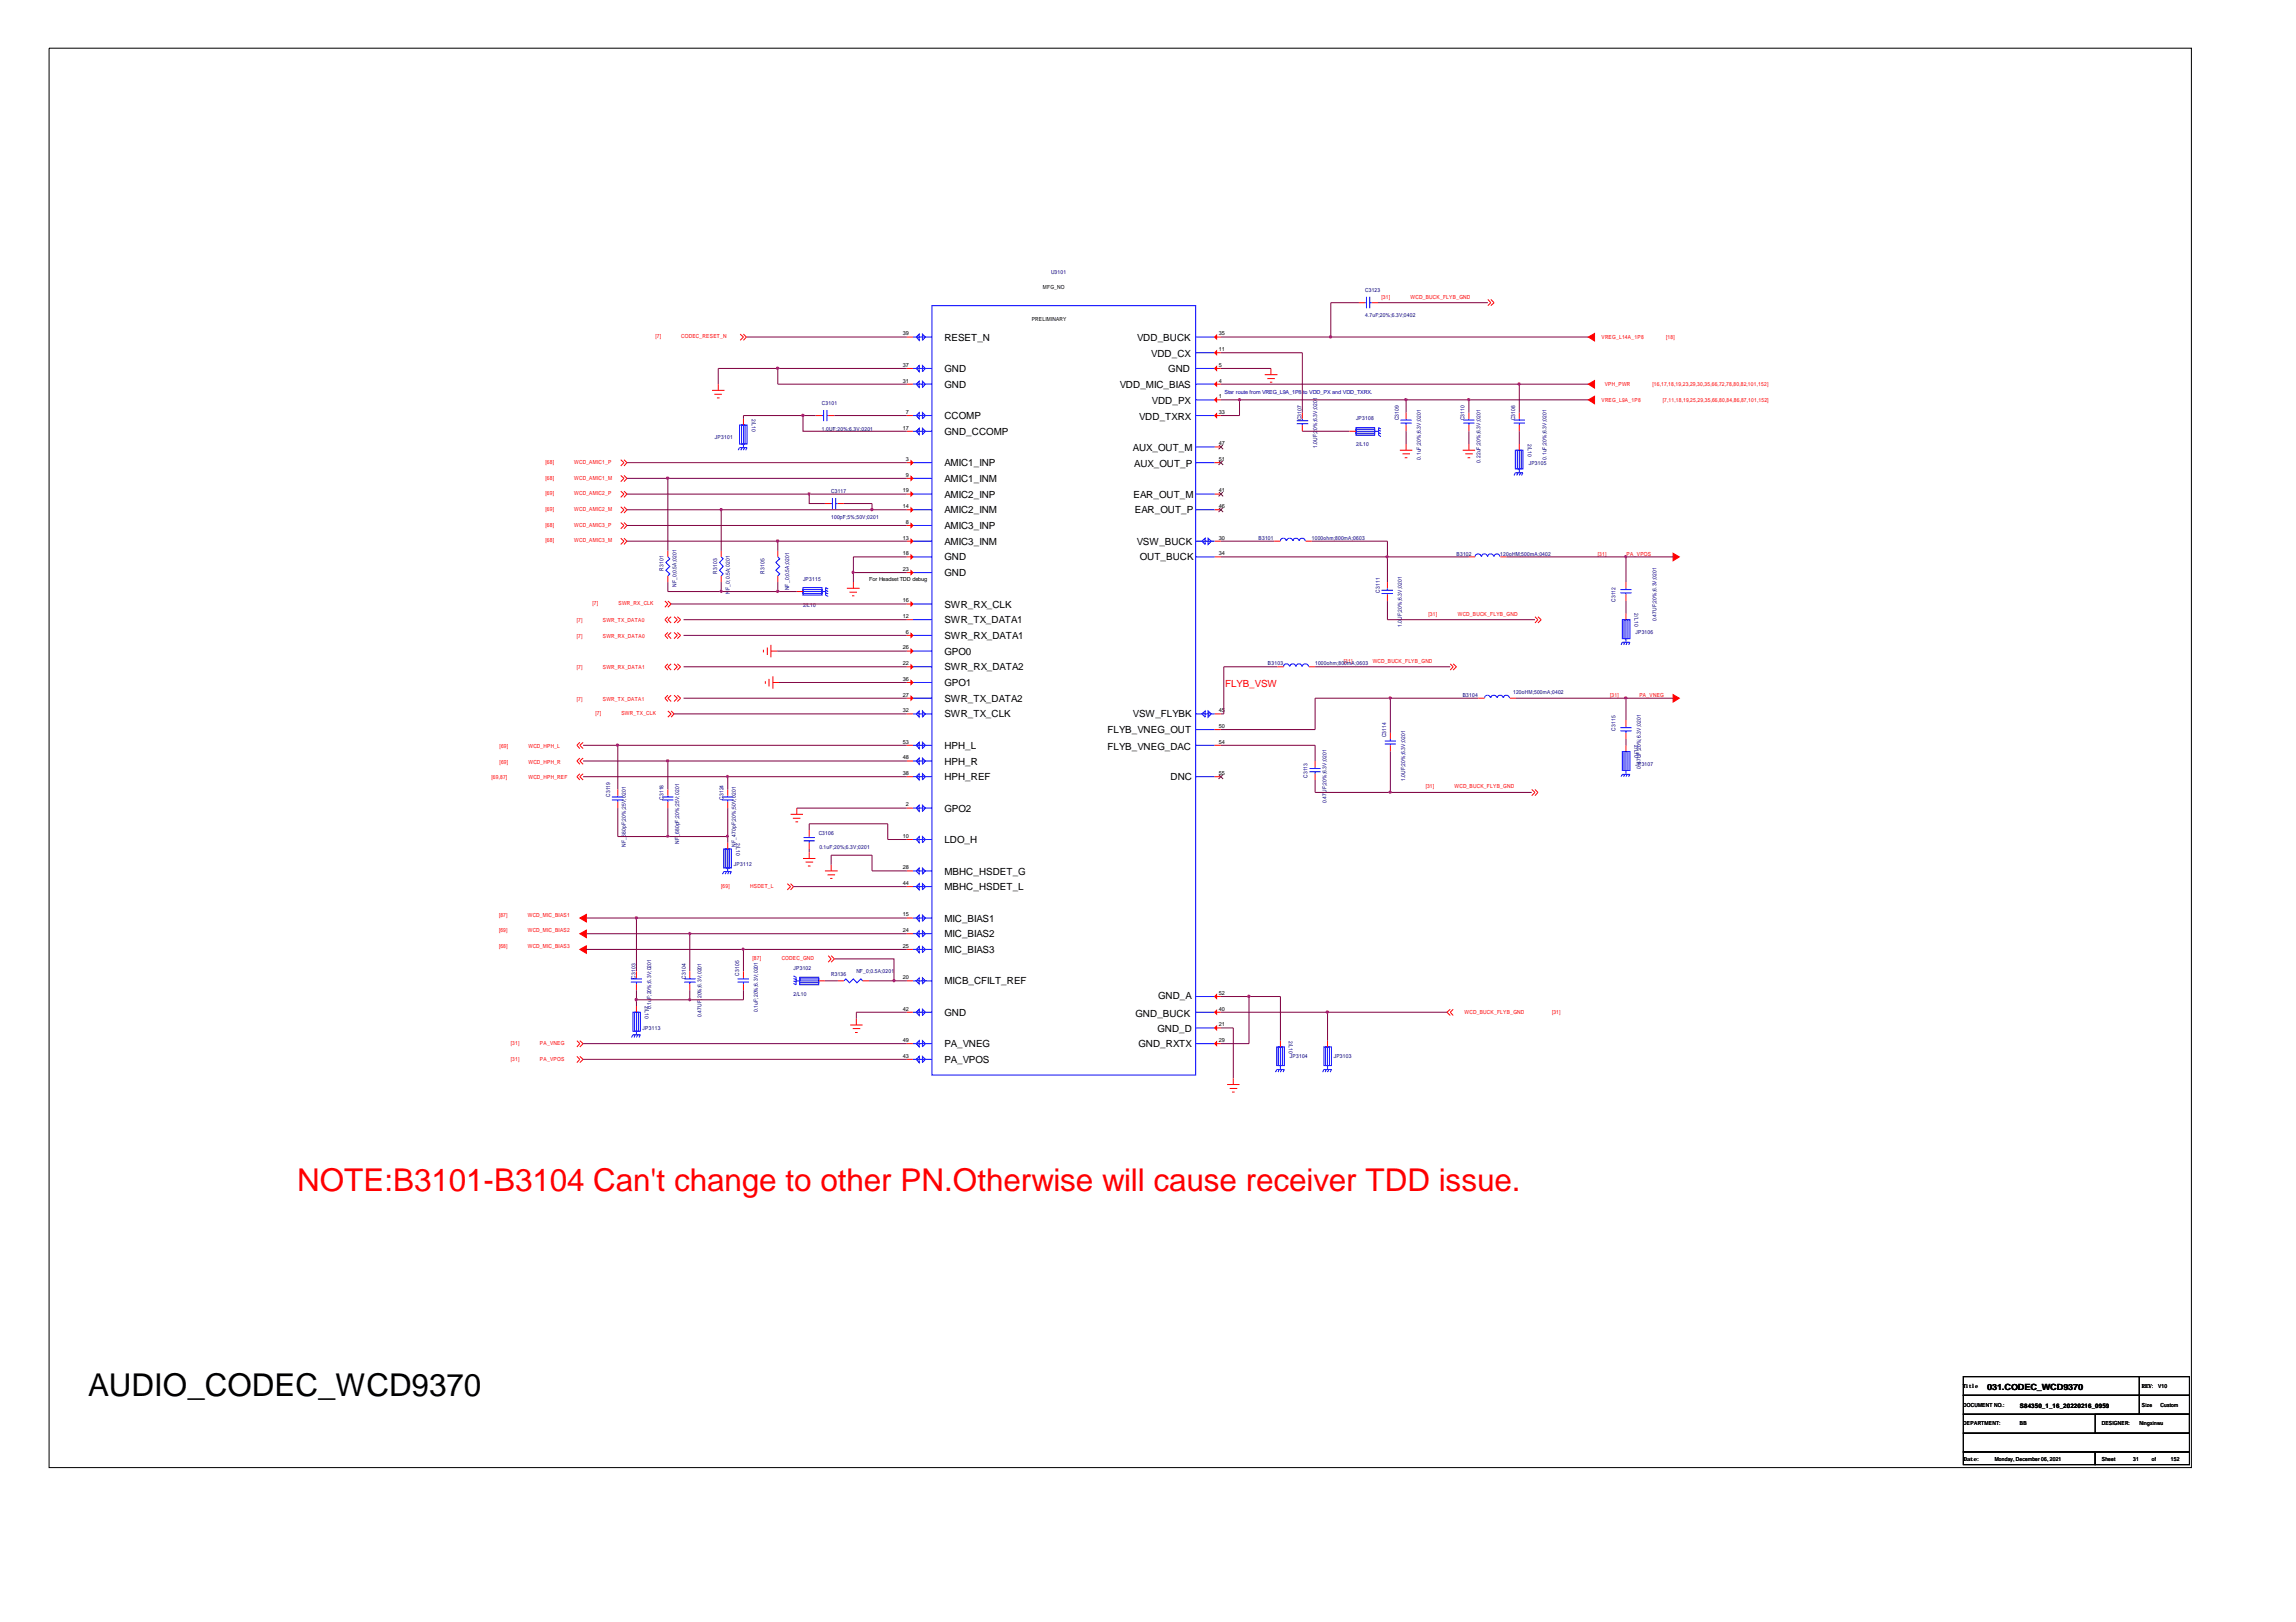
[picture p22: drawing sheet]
<svg xmlns="http://www.w3.org/2000/svg" width="297mm" height="210mm" viewBox="0 0 297 210" stroke-linecap="round" stroke-linejoin="round" font-family="sans-serif">
<defs><g id="words">
<text font-size="4.1" fill="#f00" x="38.4" y="154.1">NOTE:B3101-B3104 Can't change to other PN.Otherwise will cause receiver TDD issue.</text>
<text font-size="4.1" x="11.4" y="180.7">AUDIO_CODEC_WCD9370</text>
<g font-size="1.3">
<text x="122.2" y="44.1">RESET_N</text>
<text x="147.1" y="44.2">VDD_BUCK</text>
<text x="148.9" y="46.2">VDD_CX</text>
<text x="122.2" y="50.2">GND</text>
<text x="122.2" y="48.1">GND</text>
<text x="144.9" y="50.3">VDD_MIC_BIAS</text>
<text x="149" y="52.3">VDD_PX</text>
<text x="151.1" y="48.1">GND</text>
<text x="122.2" y="56.3">GND_CCOMP</text>
<text x="122.2" y="54.2">CCOMP</text>
<text x="146.6" y="58.4">AUX_OUT_M</text>
<text x="147.4" y="54.3">VDD_TXRX</text>
<text x="122.2" y="64.4">AMIC2_INP</text>
<text x="122.2" y="60.3">AMIC1_INP</text>
<text x="122.2" y="62.4">AMIC1_INM</text>
<text x="146.6" y="64.4">EAR_OUT_M</text>
<text x="146.7" y="60.4">AUX_OUT_P</text>
<text x="122.2" y="70.5">AMIC3_INM</text>
<text x="122.2" y="66.4">AMIC2_INM</text>
<text x="122.2" y="68.5">AMIC3_INP</text>
<text x="146.8" y="66.4">EAR_OUT_P</text>
<text x="147.1" y="70.5">VSW_BUCK</text>
<text x="122.2" y="72.5">GND</text>
<text x="122.2" y="74.6">GND</text>
<text x="147.4" y="72.5">OUT_BUCK</text>
<text x="122.2" y="80.7">SWR_TX_DATA1</text>
<text x="122.2" y="78.6">SWR_RX_CLK</text>
<text x="122.2" y="82.7">SWR_RX_DATA1</text>
<text x="122.2" y="86.8">SWR_RX_DATA2</text>
<text x="122.2" y="84.7">GPO0</text>
<text x="122.2" y="88.8">GPO1</text>
<text x="122.2" y="90.8">SWR_TX_DATA2</text>
<text x="122.2" y="92.9">SWR_TX_CLK</text>
<text x="143.3" y="94.9">FLYB_VNEG_OUT</text>
<text x="146.6" y="92.9">VSW_FLYBK</text>
<text x="122.2" y="101">HPH_REF</text>
<text x="122.2" y="98.9">HPH_R</text>
<text x="122.2" y="96.9">HPH_L</text>
<text x="143.3" y="97">FLYB_VNEG_DAC</text>
<text x="151.4" y="101">DNC</text>
<text x="122.2" y="105">GPO2</text>
<text x="122.2" y="109.1">LDO_H</text>
<text x="122.2" y="113.2">MBHC_HSDET_G</text>
<text x="122.2" y="119.3">MIC_BIAS1</text>
<text x="122.2" y="115.2">MBHC_HSDET_L</text>
<text x="122.2" y="121.3">MIC_BIAS2</text>
<text x="122.2" y="123.3">MIC_BIAS3</text>
<text x="122.2" y="127.4">MICB_CFILT_REF</text>
<text x="122.2" y="131.5">GND</text>
<text x="146.9" y="131.6">GND_BUCK</text>
<text x="149.8" y="129.3">GND_A</text>
<text x="122.2" y="137.6">PA_VPOS</text>
<text x="122.2" y="135.5">PA_VNEG</text>
<text x="147.3" y="135.5">GND_RXTX</text>
<text x="149.7" y="133.5">GND_D</text>
</g>
<text font-size="1.3" fill="#f00" x="158.5" y="88.9">FLYB_VSW</text>
<text font-size="1.1" x="257.1" y="179.9">031.CODEC_WCD9370</text>
<text font-size=".8" x="261.3" y="182.2">S84350_1_16_20220216_0959</text>
<g font-size=".7" fill="#000080">
<text x="136" y="35.4">U3101</text>
<text x="176.6" y="37.8">C3123</text>
<text x="176.6" y="41.1">4.7uF;20%;6.3V;0402</text>
<text x="106.3" y="52.4">C3101</text>
<text x="92.5" y="56.9">JP3101</text>
<text x="97.3" y="54.2" transform="rotate(90 97.3 54.2)">2/L10</text>
<text x="106.3" y="55.7">1.0UF;20%;6.3V;0201</text>
<text x="168.4" y="54.4" transform="rotate(-90 168.4 54.4)">C3107</text>
<text x="170.4" y="58" transform="rotate(-90 170.4 58)">1.0UF;20%;6.3V;0201</text>
<text x="175.4" y="54.4">JP3108</text>
<text x="175.4" y="57.8">2/L10</text>
<text x="181" y="54.4" transform="rotate(-90 181 54.4)">C3109</text>
<text x="183.8" y="59.5" transform="rotate(-90 183.8 59.5)">0.1uF;20%;6.3V;0201</text>
<text x="189.5" y="54.4" transform="rotate(-90 189.5 54.4)">C3110</text>
<text x="191.5" y="59.9" transform="rotate(-90 191.5 59.9)">0.22uF;20%;6.3V;0201</text>
<text x="196" y="54.4" transform="rotate(-90 196 54.4)">C3108</text>
<text x="197.7" y="57.5" transform="rotate(90 197.7 57.5)">2/L10</text>
<text x="200.1" y="59.5" transform="rotate(-90 200.1 59.5)">0.1uF;20%;6.3V;0201</text>
<text x="107.5" y="63.8">C3117</text>
<text x="197.8" y="60.1">JP3105</text>
<text x="107.5" y="67.1">100pF;5%;50V;0201</text>
<text x="162.8" y="69.9">B3101</text>
<text x="169.7" y="69.9">1000ohm;800mA;0603</text>
<text x="188.4" y="71.9">B3102</text>
<text x="194.1" y="71.9">120oHM;500mA;0402</text>
<text x="85.9" y="73.8" transform="rotate(-90 85.9 73.8)">R3101</text>
<text x="87.5" y="76" transform="rotate(-90 87.5 76)">NF_0;0.5A;0201</text>
<text x="92.8" y="74.3" transform="rotate(-90 92.8 74.3)">R3103</text>
<text x="94.4" y="76.8" transform="rotate(-90 94.4 76.8)">N</text>
<text x="94.4" y="76.3" transform="rotate(-90 94.4 76.3)">F_0;0.5A;0201</text>
<text x="98.9" y="74.3" transform="rotate(-90 98.9 74.3)">R3105</text>
<text x="102.1" y="76.4" transform="rotate(-90 102.1 76.4)">NF_0;0.5A;0201</text>
<text x="103.9" y="75.2">JP3115</text>
<text x="178.5" y="76.7" transform="rotate(-90 178.5 76.7)">C3111</text>
<text x="209" y="77.9" transform="rotate(-90 209 77.9)">C3112</text>
<text x="103.9" y="78.5">2/L10</text>
<text x="181.4" y="81.2" transform="rotate(-90 181.4 81.2)">1.0UF;20%;6.3V;0201</text>
<text x="211.5" y="79.4" transform="rotate(90 211.5 79.4)">2/L10</text>
<text x="211.6" y="82.1">JP3106</text>
<text x="214.3" y="80.4" transform="rotate(-90 214.3 80.4)">0.47UF;20%;6.3V;0201</text>
<text x="164" y="86.1">B3103</text>
<text x="170.1" y="86.1">1000ohm;800mA;0603</text>
<text x="195.7" y="89.8">120oHM;500mA;0402</text>
<text x="179.3" y="95.4" transform="rotate(-90 179.3 95.4)">C3114</text>
<text x="189.2" y="90.2">B3104</text>
<text x="209" y="94.6" transform="rotate(-90 209 94.6)">C3115</text>
<text x="169.2" y="100.7" transform="rotate(-90 169.2 100.7)">C3113</text>
<text x="181.8" y="101.1" transform="rotate(-90 181.8 101.1)">1.0UF;20%;6.3V;0201</text>
<text x="211.5" y="96.4" transform="rotate(90 211.5 96.4)">2/L10</text>
<text x="211.6" y="99.1">JP3107</text>
<text x="212.3" y="99.5" transform="rotate(-90 212.3 99.5)">0.47UF;20%;6.3V;0201</text>
<text x="79" y="103.1" transform="rotate(-90 79 103.1)">C3119</text>
<text x="85.9" y="103.5" transform="rotate(-90 85.9 103.5)">C3118</text>
<text x="93.6" y="103.5" transform="rotate(-90 93.6 103.5)">C3124</text>
<text x="171.6" y="103.9" transform="rotate(-90 171.6 103.9)">0.47UF;20%;6.3V;0201</text>
<text x="81" y="109.6" transform="rotate(-90 81 109.6)">NF_680pF;20%;25V;0201</text>
<text x="87.9" y="109.2" transform="rotate(-90 87.9 109.2)">NF_680pF;20%;25V;0201</text>
<text x="95" y="112.1">JP3112</text>
<text x="95.2" y="109.6" transform="rotate(-90 95.2 109.6)">NF_470pF;20%;50V;0201</text>
<text x="95.2" y="109.1" transform="rotate(90 95.2 109.1)">2/L10</text>
<text x="105.9" y="108">C3106</text>
<text x="106" y="109.9">0.1uF;20%;6.3V;0201</text>
<text x="102.7" y="125.5">JP3102</text>
<text x="110.8" y="126">NF_0;0.5A;0201</text>
<text x="82.2" y="126.7" transform="rotate(-90 82.2 126.7)">C3103</text>
<text x="83.4" y="130.2" transform="rotate(90 83.4 130.2)">2/L10</text>
<text x="84.2" y="130.6" transform="rotate(-90 84.2 130.6)">0.1u</text>
<text x="84.2" y="129.3" transform="rotate(-90 84.2 129.3)">F;20%;6.3V;0201</text>
<text x="88.7" y="126.7" transform="rotate(-90 88.7 126.7)">C3104</text>
<text x="90.8" y="131.6" transform="rotate(-90 90.8 131.6)">0.47UF</text>
<text x="90.8" y="129.4" transform="rotate(-90 90.8 129.4)">;</text>
<text x="90.8" y="129.2" transform="rotate(-90 90.8 129.2)">20%;6.3V;0201</text>
<text x="95.6" y="126.3" transform="rotate(-90 95.6 126.3)">C3105</text>
<text x="98" y="131" transform="rotate(-90 98 131)">0.1uF;20%;6.3V;0201</text>
<text x="102.7" y="128.9">2/L10</text>
<text x="107.5" y="126.3">R3136</text>
<text x="83.1" y="133.3">JP3113</text>
<text x="166.8" y="134.7" transform="rotate(90 166.8 134.7)">2/L10</text>
<text x="166.9" y="136.9">JP3104</text>
<text x="172.6" y="136.9">JP3103</text>
</g>
<g font-size=".7">
<text x="133.5" y="41.5">PRELIMINARY</text>
<text x="134.9" y="37.4">MFG_NO</text>
<text x="116.8" y="47.5">37</text>
<text x="116.8" y="43.4">39</text>
<text x="157.7" y="47.5">5</text>
<text x="157.7" y="45.4">11</text>
<text x="157.7" y="43.4">35</text>
<text x="116.8" y="49.5">31</text>
<text x="117.2" y="53.6">7</text>
<text x="157.7" y="51.5">1</text>
<text x="157.7" y="49.5">4</text>
<text x="157.7" y="53.6">33</text>
<text x="116.8" y="55.6">17</text>
<text x="117.2" y="59.7">3</text>
<text x="157.7" y="57.6">47</text>
<text x="157.7" y="59.7">51</text>
<text x="116.8" y="65.8">14</text>
<text x="116.8" y="63.7">19</text>
<text x="117.2" y="61.7">9</text>
<text x="157.7" y="63.7">41</text>
<text x="157.7" y="65.8">46</text>
<text x="116.8" y="69.8">13</text>
<text x="116.8" y="71.9">18</text>
<text x="117.2" y="67.8">8</text>
<text x="157.7" y="69.8">30</text>
<text x="157.7" y="71.9">34</text>
<text x="112.4" y="75.2">For Headset TDD debug</text>
<text x="116.8" y="77.9">16</text>
<text x="116.8" y="73.9">23</text>
<text x="116.8" y="80">12</text>
<text x="117.2" y="82">6</text>
<text x="116.8" y="86.1">22</text>
<text x="116.8" y="84">26</text>
<text x="116.8" y="88.1">36</text>
<text x="116.8" y="90.1">27</text>
<text x="116.8" y="92.2">32</text>
<text x="157.7" y="92.2">45</text>
<text x="157.7" y="94.2">50</text>
<text x="116.8" y="100.3">38</text>
<text x="116.8" y="98.3">48</text>
<text x="116.8" y="96.2">53</text>
<text x="157.7" y="96.2">54</text>
<text x="157.7" y="100.3">55</text>
<text x="117.2" y="104.4">2</text>
<text x="116.8" y="108.4">10</text>
<text x="116.8" y="112.5">28</text>
<text x="116.8" y="118.6">15</text>
<text x="116.8" y="114.5">44</text>
<text x="116.8" y="120.6">24</text>
<text x="116.8" y="122.7">25</text>
<text x="116.8" y="126.7">20</text>
<text x="116.8" y="130.8">42</text>
<text x="157.7" y="130.8">40</text>
<text x="157.7" y="128.7">52</text>
<text x="116.8" y="136.9">43</text>
<text x="116.8" y="134.8">49</text>
<text x="157.7" y="132.8">21</text>
<text x="157.7" y="134.8">29</text>
<text x="254" y="179.6">Title</text>
<text x="277.1" y="179.6">REV: V10</text>
<text x="254" y="182">DOCUMENT NO.:</text>
<text x="254" y="184.5">DEPARTMENT:</text>
<text x="261.3" y="184.5">BB</text>
<text x="271.9" y="184.5">DESIGNER:</text>
<text x="276.8" y="184.5">Ningxinwu</text>
<text x="277.1" y="182">Size</text>
<text x="279.5" y="182">Custom</text>
<text x="254.1" y="189.1">Date:</text>
<text x="258.1" y="189">Monday, December 06, 2021</text>
<text x="271.9" y="189">Sheet</text>
<text x="276" y="189">31</text>
<text x="278.4" y="189">of</text>
<text x="280.8" y="189">152</text>
</g>
<g font-size=".7" fill="#f00">
<text x="178.7" y="38.7">[31]</text>
<text x="182.5" y="38.7">WCD_BUCK_FLYB_GND</text>
<text x="84.8" y="43.8">[7]</text>
<text x="88.1" y="43.8">CODEC_RESET_N</text>
<text x="207.2" y="43.9">VREG_L14A_1P8</text>
<text x="215.6" y="43.9">[18]</text>
<text x="207.2" y="52">VREG_L9A_1P8</text>
<text x="207.6" y="50">VPH_PWR</text>
<text x="213.8" y="50">[16,17,18,19,23,29,30,35,66,72,78,80,82,101,152]</text>
<text x="215.1" y="52">[7,11,18,19,25,29,35,66,80,84,86,87,101,152]</text>
<text x="70.6" y="60">[68]</text>
<text x="70.6" y="62.1">[68]</text>
<text x="70.6" y="64.1">[69]</text>
<text x="74.3" y="60">WCD_AMIC1_P</text>
<text x="74.3" y="62.1">WCD_AMIC1_M</text>
<text x="74.3" y="64.1">WCD_AMIC2_P</text>
<text x="70.6" y="66.1">[69]</text>
<text x="70.6" y="68.2">[68]</text>
<text x="70.6" y="70.2">[68]</text>
<text x="74.3" y="66.1">WCD_AMIC2_M</text>
<text x="74.3" y="68.2">WCD_AMIC3_P</text>
<text x="74.3" y="70.2">WCD_AMIC3_M</text>
<text x="206.7" y="71.9">[31]</text>
<text x="210.4" y="71.9">PA_VPOS</text>
<text x="74.6" y="80.5">[7]</text>
<text x="74.6" y="82.6">[7]</text>
<text x="76.7" y="78.3">[7]</text>
<text x="78" y="80.5">SWR_TX_DATA0</text>
<text x="78" y="82.6">SWR_RX_DATA0</text>
<text x="80" y="78.3">SWR_RX_CLK</text>
<text x="184.8" y="79.7">[31]</text>
<text x="188.6" y="79.7">WCD_BUCK_FLYB_GND</text>
<text x="74.6" y="86.6">[7]</text>
<text x="78" y="86.6">SWR_RX_DATA1</text>
<text x="173.9" y="85.8">[31]</text>
<text x="177.6" y="85.8">WCD_BUCK_FLYB_GND</text>
<text x="74.6" y="90.7">[7]</text>
<text x="77" y="92.6">[7]</text>
<text x="78" y="90.7">SWR_TX_DATA1</text>
<text x="80.4" y="92.6">SWR_TX_CLK</text>
<text x="208.3" y="90.2">[31]</text>
<text x="212.1" y="90.2">PA_VNEG</text>
<text x="63.6" y="100.9">[69,87]</text>
<text x="64.6" y="96.8">[69]</text>
<text x="64.6" y="98.8">[69]</text>
<text x="68.4" y="96.8">WCD_HPH_L</text>
<text x="68.4" y="98.8">WCD_HPH_R</text>
<text x="68.4" y="100.9">WCD_HPH_REF</text>
<text x="184.4" y="102">[31]</text>
<text x="188.2" y="102">WCD_BUCK_FLYB_GND</text>
<text x="64.6" y="118.6">[87]</text>
<text x="68.3" y="118.6">WCD_MIC_BIAS1</text>
<text x="93.3" y="114.9">[69]</text>
<text x="97.1" y="114.9">HSDET_L</text>
<text x="64.6" y="120.7">[69]</text>
<text x="64.6" y="122.7">[68]</text>
<text x="68.3" y="120.7">WCD_MIC_BIAS2</text>
<text x="68.3" y="122.7">WCD_MIC_BIAS3</text>
<text x="97.4" y="124.2">[87]</text>
<text x="101.1" y="124.2">CODEC_GND</text>
<text x="189.5" y="131.2">WCD_BUCK_FLYB_GND</text>
<text x="200.8" y="131.2">[31]</text>
<text x="66.1" y="135.2">[31]</text>
<text x="66.1" y="137.3">[31]</text>
<text x="69.8" y="135.2">PA_VNEG</text>
<text x="69.8" y="137.3">PA_VPOS</text>
</g>
<g font-size=".7" fill="#0000a0">
<text x="158.4" y="50.9">Star route from VREG_L9A_1P8</text>
<text x="168.6" y="50.9">to VDD_PX and VDD_TXRX.</text>
</g>
</g></defs>
<path d="M6.3 6.2h277.2v183.7h-277.2zM254 178.2h22.8v2.4h-22.8zM276.8 178.2h6.5v2.4h-6.5zM254 180.6h22.8v2.4h-22.8zM254 187.9h17.1v1.6h-17.1zM254 185.5h29.3v2.4h-29.3zM254 183h29.3v2.5h-29.3zM271.1 187.9h12.2v1.6h-12.2zM271.1 183h12.2v2.5h-12.2zM276.8 180.6h6.5v2.4h-6.5z" fill="none" stroke="#000" stroke-width=".13"/>
<g fill="none" stroke="#f00" stroke-width=".13">
<path d="M175.8 39.2h.8M177.5 39.2h.8M192.5 38.7l.4 .5-.4 .4M192.9 38.7l.4 .5-.4 .4M80.3 59.5l.4 .4-.4 .4M80.7 59.5l.4 .4-.4 .4M92.1 50.5h1.6M92.4 51h1M92.8 51.5h.3M92.9 49.7v.8M95.8 43.2l.4 .4-.4 .4M96.2 43.2l.4 .4-.4 .4"/>
<path d="M96.2 54.2v.8M105.5 53.8h.8M107.1 53.8h.9M117.3 55.8h.8M117.3 59.9h.8M117.3 49.7h.8M117.3 47.7h.8M117.3 53.8h.8M117.3 43.6h.8M157.1 51.7h.8M157.1 59.9h.8M157.1 49.7h.8"/>
<path d="M157.1 47.7h.8M157.1 53.8h.8M157.1 45.6h.8M157.1 43.6h.8M157.1 57.8h.8M163.6 48.5h1.7M164 49h.9M164.3 49.5h.3M164.4 47.7v.8M168.5 53.4v.8M168.5 55v.8M174.6 55.8h.8"/>
<path d="M181.1 58.3h1.6M181.4 58.7h1M181.7 59.2h.4M181.9 53.4v.8M181.9 55v.8M181.9 57.5v.8M189.2 58.3h1.6M189.6 58.7h.9M189.9 59.2h.3M190 53.4v.8M190 55v.8M190 57.5v.8"/>
<path d="M196.6 53.4v.8M196.6 55v.8M196.6 57.5v.8M80.3 61.5l.4 .4-.4 .4M80.3 63.6l.4 .3-.4 .5M80.3 65.6l.4 .4-.4 .4M80.3 67.6l.4 .4-.4 .4M80.3 69.7l.4 .3-.4 .5M80.7 61.5l.4 .4-.4 .4M80.7 63.6l.4 .3-.4 .5M80.7 65.6l.4 .4-.4 .4M80.7 67.6l.4 .4-.4 .4"/>
<path d="M80.7 69.7l.4 .3-.4 .5M86 77.8l.4 .4-.4 .4M86.4 77.8l.4 .4-.4 .4M86.4 79.8l-.4 .4 .4 .4M86.4 71.3v.8M86.4 74.5v.8M86.8 79.8l-.4 .4 .4 .4M87.2 79.8l.4 .4-.4 .4M87.6 79.8l.5 .4-.5 .4M93.3 71.3v.8M93.3 74.5v.8M100.6 71.3v.8"/>
<path d="M100.6 74.5v.8M103.1 76.6h.8M106.7 65.2h.8M108.4 65.2h.8M109.6 76.1h1.6M109.9 76.6h1M110.2 77.1h.3M110.4 75.3v.8M117.3 70h.8M117.3 72.1h.8M117.3 68h.8M117.3 61.9h.8"/>
<path d="M117.3 66h.8M117.3 78.2h.8M117.3 63.9h.8M117.3 74.1h.8M157.1 70h.8M157.1 72.1h.8M157.1 66h.8M157.1 63.9h.8M164.8 70h.9M168.9 70h.8M179.5 75.3v.8M179.5 76.9v.9"/>
<path d="M190 72.1h.8M194.1 72.1h.8M198.6 79.8l.4 .4-.4 .4M199 79.8l.4 .4-.4 .4M210.4 75.3v.8M210.4 76.9v.9M210.4 79.4v.8M75 96.1l-.4 .3 .4 .5M75 98.1l-.4 .4 .4 .4M75.4 96.1l-.4 .3 .4 .5M75.4 98.1l-.4 .4 .4 .4M86.4 92l.4 .4-.4 .4"/>
<path d="M86.4 81.8l-.4 .4 .4 .4M86.4 85.9l-.4 .4 .4 .4M86.4 90l-.4 .4 .4 .4M86.8 92l.4 .4-.4 .4M86.8 81.8l-.4 .4 .4 .4M86.8 85.9l-.4 .4 .4 .4M86.8 90l-.4 .4 .4 .4M87.2 81.8l.4 .4-.4 .4M87.2 85.9l.4 .4-.4 .4M87.2 90l.4 .4-.4 .4M87.6 81.8l.5 .4-.5 .4M87.6 85.9l.5 .4-.5 .4"/>
<path d="M87.6 90l.5 .4-.5 .4M98.8 84.1v.3M99 88.2v.3M99.3 83.8v1M99.5 87.9v.9M99.7 84.3h.8M99.7 83.5v1.6M100 88.3h.8M100 87.5v1.6M117.3 84.3h.8M117.3 88.3h.8M117.3 86.3h.8"/>
<path d="M117.3 90.4h.8M117.3 82.2h.8M117.3 80.2h.8M117.3 92.4h.8M117.3 98.5h.8M117.3 96.4h.8M157.1 92.4h.8M157.1 94.4h.8M157.1 96.4h.8M165.3 86.3h.8M169.3 86.3h.8M170.1 98.5v.8"/>
<path d="M179.9 94.8v.8M179.9 96.4v.9M187.6 85.9l.4 .4-.4 .4M188 85.9l.4 .4-.4 .4M191.3 90.4h.8M195.3 90.4h.8M210.4 93.2v.8M210.4 94.8v.8M210.4 96.4v.9M75 100.1l-.4 .4 .4 .4M75.4 100.1l-.4 .4 .4 .4M79.9 102.2v.8"/>
<path d="M79.9 103.8v.8M86.4 102.2v.8M86.4 103.8v.8M94.1 102.2v.8M94.1 103.8v.8M94.1 109.1v.8M101.9 114.4l.4 .3-.4 .5M102.3 114.4l.4 .3-.4 .5M102.3 105.4h1.6M102.6 105.9h.9M102.9 106.4h.4M103.1 104.6v.8"/>
<path d="M103.9 111.1h1.6M104.2 111.6h1M104.5 112.1h.4M104.7 107.4v.9M104.7 109.1v.8M104.7 110.3v.8M106.7 112.7h1.7M107.1 113.2h.9M107.4 113.7h.3M107.5 111.9v.8M117.3 112.7h.8M117.3 104.6h.8"/>
<path d="M117.3 108.6h.8M117.3 118.8h.8M117.3 100.5h.8M117.3 114.7h.8M157.1 100.5h.8M170.1 100.1v.8M198.2 102.2l.4 .3-.4 .5M198.6 102.2l.4 .3-.4 .5M74.6 134.7l.4 .4-.4 .4M74.6 136.7l.4 .4-.4 .4M75 134.7l.4 .4-.4 .4M75 136.7l.4 .4-.4 .4"/>
<path d="M82.3 125.7v.8M82.3 127.4v.8M82.3 130.2v.8M89.2 125.7v.8M89.2 127.4v.8M96.2 125.7v.8M96.2 127.4v.8M105.9 126.9h.8M107.1 123.7l.4 .4-.4 .4M107.5 123.7l.4 .4-.4 .4M108.4 126.9h.8M110 132.6h1.6"/>
<path d="M110.3 133.1h1M110.6 133.6h.4M110.8 131.8v.8M111.6 126.9h.8M117.3 126.9h.8M117.3 120.8h.8M117.3 122.9h.8M117.3 135.1h.8M117.3 131h.8M117.3 137.1h.8M157.1 133h.8M157.1 135.1h.8"/>
<path d="M157.1 131h.8M157.1 129h.8M159.6 139.5v.8M165.7 134.7v.8M171.7 134.7v.8M187.6 130.6l-.4 .4 .4 .4M188 130.6l-.4 .4 .4 .4M158.7 140.3h1.7M159.1 140.9h1M159.4 141.3h.3"/>
</g>
<g fill="#f00" stroke="#f00" stroke-width=".13">
<path d="M205.5 43.6l.8-.4v.9z" fill-rule="evenodd"/>
<path d="M205.5 49.7l.8-.5v1z" fill-rule="evenodd"/>
<path d="M205.5 51.7l.8-.4v1z" fill-rule="evenodd"/>
<path d="M216.5 71.6l.8 .5-.8 .5z" fill-rule="evenodd"/>
<path d="M216.5 89.9l.8 .5-.8 .5z" fill-rule="evenodd"/>
<path d="M75 118.8l.9-.5v1z" fill-rule="evenodd"/>
<path d="M75 120.8l.9-.4v.9z" fill-rule="evenodd"/>
<path d="M75 122.9l.9-.5v1z" fill-rule="evenodd"/>
<path d="M157.1 51.7l.3-.2v.5z" fill-rule="evenodd"/>
<path d="M117.9 59.6l.2 .3-.2 .2z" fill-rule="evenodd"/>
<path d="M157.1 49.7l.3-.2v.5z" fill-rule="evenodd"/>
<path d="M157.1 47.7l.3-.3v.5z" fill-rule="evenodd"/>
<path d="M117.9 82l.2 .2-.2 .3z" fill-rule="evenodd"/>
<path d="M117.9 67.7l.2 .3-.2 .3z" fill-rule="evenodd"/>
<path d="M117.9 61.7l.2 .2-.2 .3z" fill-rule="evenodd"/>
<path d="M157.1 45.6l.3-.2v.5z" fill-rule="evenodd"/>
<path d="M117.9 69.8l.2 .2-.2 .3z" fill-rule="evenodd"/>
<path d="M117.9 65.7l.2 .3-.2 .2z" fill-rule="evenodd"/>
<path d="M117.9 77.9l.2 .3-.2 .2z" fill-rule="evenodd"/>
<path d="M117.9 71.8l.2 .3-.2 .2z" fill-rule="evenodd"/>
<path d="M117.9 63.7l.2 .2-.2 .3z" fill-rule="evenodd"/>
<path d="M157.1 133l.3-.2v.5z" fill-rule="evenodd"/>
<path d="M117.9 86l.2 .3-.2 .2z" fill-rule="evenodd"/>
<path d="M117.9 73.8l.2 .3-.2 .3z" fill-rule="evenodd"/>
<path d="M117.9 84l.2 .3-.2 .2z" fill-rule="evenodd"/>
<path d="M117.9 90.1l.2 .3-.2 .2z" fill-rule="evenodd"/>
<path d="M157.1 135.1l.3-.3v.5z" fill-rule="evenodd"/>
<path d="M157.1 53.8l.3-.3v.5z" fill-rule="evenodd"/>
<path d="M157.1 43.6l.3-.2v.5z" fill-rule="evenodd"/>
<path d="M117.9 88.1l.2 .2-.2 .3z" fill-rule="evenodd"/>
<path d="M157.1 131l.3-.3v.5z" fill-rule="evenodd"/>
<path d="M157.1 129l.3-.3v.5z" fill-rule="evenodd"/>
</g>
<g fill="none" stroke="#00f" stroke-width=".13">
<path d="M120.6 39.6h34.1v99.5h-34.1zM176.6 39.2h.2M176.8 38.4v1.5M177.2 38.4v1.5M177.2 39.2h.3M95.5 58.3l.2-.4h.9l-.1 .4M95.7 55h.9v2.5h-.9zM95.9 55h.5v2.5h-.5zM96 57.9l-.2 .4M96.2 55v2.8M96.3 57.9l-.1 .4M106.3 53.8h.3"/>
<path d="M106.6 53.1v1.4M107 53.1v1.4M107 53.8h.1M118.1 55.8h2.5M118.1 43.6h2.5M118.1 47.7h2.5M118.1 49.7h2.5M118.1 53.8h2.5M118.1 59.9h2.5M118.5 43.6l.4-.4v.8zM118.5 47.7l.4-.4v.8zM118.5 49.7l.4-.4v.8z"/>
<path d="M118.5 53.8l.4-.4v.8zM118.5 55.8l.4-.4v.8zM119.3 43.2l.4 .4-.4 .4zM119.3 47.3l.4 .4-.4 .4zM119.3 49.3l.4 .4-.4 .4zM119.3 53.4l.4 .4-.4 .4zM119.3 55.4l.4 .4-.4 .4zM154.7 43.6h2.4M154.7 47.7h2.4M154.7 49.7h2.4M154.7 53.8h2.4M154.7 59.9h2.4"/>
<path d="M154.7 45.6h2.4M154.7 51.7h2.4M154.7 57.8h2.4M167.8 54.5h1.4M167.8 54.8h1.4M168.5 54.2v.3M168.5 54.8v.2M175.4 55.8h2.9M175.4 55.6h2.4v.5h-2.4zM175.4 55.3h2.4v1h-2.4zM178.4 55.6l.2 .2M178.4 56l.2 .1"/>
<path d="M178.6 55.5l-.2-.2v1l.2 .2M181.2 54.8h1.4M181.2 54.4h1.4M181.9 54.2v.2M181.9 54.8v.2M189.3 54.8h1.5M189.3 54.4h1.5M190 54.2v.2M190 54.8v.2M195.8 54.8h1.5M195.8 54.4h1.5M196 58.3h1v2.4h-1z"/>
<path d="M196.3 58.3h.5v2.4h-.5zM196.6 54.2v.2M196.6 54.8v.2M196.6 58.3v2.8M86.4 72.1l.3 .2-.6 .5 .6 .5-.6 .5 .6 .5-.3 .2M93.3 72.1l.3 .2-.5 .5 .5 .5-.5 .5 .5 .5-.3 .2M100.6 72.1l.3 .2-.5 .5 .5 .5-.5 .5 .5 .5-.3 .2M103.9 76.6h2.8M103.9 76.3h2.4v.5h-2.4zM103.9 76h2.4v1h-2.4zM106.8 76.4l.3 .2M106.8 76.7l.3 .1"/>
<path d="M107.1 76.2l-.3-.2v1l.3 .2M107.5 65.2h.2M107.7 64.4v1.5M108.1 64.4v1.5M108.1 65.2h.3M118.1 61.9h2.5M118.1 63.9h2.5M118.1 66h2.5M118.1 68h2.5M118.1 70h2.5M118.1 72.1h2.5M118.1 74.1h2.5"/>
<path d="M118.1 78.2h2.5M154.7 63.9h2.4M154.7 66h2.4M154.7 70h2.4M154.7 72.1h2.4M155.5 70l.4-.3v.8zM156.3 69.7l.4 .3-.4 .5zM166.4 70a.38 .38 0 0 0-.4-.3 .38 .38 0 0 0-.3 .3M167.3 70a.41 .41 0 0 0-.4-.3 .41 .41 0 0 0-.4 .3M168.1 70a.38 .38 0 0 0-.4-.3 .38 .38 0 0 0-.4 .3M168.9 70a.38 .38 0 0 0-.4-.3 .38 .38 0 0 0-.4 .3M178.7 76.4h1.5"/>
<path d="M178.7 76.8h1.5M179.5 76.1v.3M179.5 76.8v.1M191.6 72a.41 .41 0 0 0-.4-.3 .41 .41 0 0 0-.4 .3M192.4 72a.38 .38 0 0 0-.3-.3 .38 .38 0 0 0-.4 .3M193.3 72a.38 .38 0 0 0-.4-.3 .38 .38 0 0 0-.4 .3M194.1 72a.38 .38 0 0 0-.4-.3 .38 .38 0 0 0-.4 .3M195.9 61.5l.1-.3h1l-.2 .3M196.4 61.2l-.2 .3M196.7 61.2l-.1 .3M209.6 76.7h1.5M209.6 76.3h1.5"/>
<path d="M210.4 76.1v.2M210.4 76.7v.2M118.1 82.2h2.5M118.1 84.3h2.5M118.1 86.3h2.5M118.1 88.3h2.5M118.1 90.4h2.5M118.1 92.4h2.5M118.1 96.4h2.5M118.1 98.5h2.5M118.1 80.2h2.5M118.5 92.4l.4-.4v.8z"/>
<path d="M118.5 96.4l.4-.3v.8zM118.5 98.5l.4-.4v.8zM119.3 92l.4 .4-.4 .4zM119.3 96.1l.4 .3-.4 .5zM119.3 98.1l.4 .4-.4 .4zM154.7 92.4h2.4M154.7 96.4h2.4M154.7 94.4h2.4M155.5 92.4l.4-.4v.8zM156.3 92l.4 .4-.4 .4zM166.1 86.2a.38 .38 0 0 1 .4-.3 .38 .38 0 0 1 .3 .3M166.9 86.2a.38 .38 0 0 1 .4-.3 .38 .38 0 0 1 .3 .3"/>
<path d="M167.7 86.2a.38 .38 0 0 1 .4-.3 .38 .38 0 0 1 .3 .3M168.5 86.2a.41 .41 0 0 1 .4-.3 .41 .41 0 0 1 .4 .3M169.4 99.9h1.5M169.4 99.5h1.5M170.1 99.3v.2M170.1 99.9v.2M179.2 95.9h1.4M179.2 96.3h1.4M179.9 95.6v.3M179.9 96.3v.1M192.8 90.3a.38 .38 0 0 0-.4-.3 .38 .38 0 0 0-.3 .3M193.7 90.3a.41 .41 0 0 0-.4-.3 .41 .41 0 0 0-.4 .3"/>
<path d="M194.5 90.3a.38 .38 0 0 0-.4-.3 .38 .38 0 0 0-.4 .3M195.3 90.3a.38 .38 0 0 0-.4-.3 .38 .38 0 0 0-.4 .3M209.6 94.6h1.5M209.6 94.2h1.5M209.7 83.5l.2-.4h1l-.2 .4M209.9 97.3h1v2.4h-1zM209.9 80.2h1v2.4h-1zM210.1 97.3h.5v2.4h-.5zM210.1 80.2h.5v2.4h-.5zM210.2 83.1l-.1 .4M210.4 80.2v2.8M210.4 94v.2"/>
<path d="M210.4 94.6v.2M210.4 97.3v2.8M210.5 83.1l-.1 .4M79.2 103.5h1.4M79.2 103.1h1.4M79.9 103v.1M79.9 103.5v.3M85.7 103.5h1.4M85.7 103.1h1.4M86.4 103v.1M86.4 103.5v.3M93.4 103.5h1.5"/>
<path d="M93.4 103.1h1.5M93.5 113.1l.1-.3h1l-.2 .3M93.6 109.9h1v2.4h-1zM93.9 109.9h.5v2.4h-.5zM94 112.8l-.2 .3M94.1 103v.1M94.1 103.5v.3M94.1 109.9v2.8M94.3 112.8l-.2 .3M104 108.8h1.4M104 108.4h1.4M104.7 108.3v.1"/>
<path d="M104.7 108.8v.3M118.1 100.5h2.5M118.1 104.6h2.5M118.1 108.6h2.5M118.1 112.7h2.5M118.1 114.7h2.5M118.1 118.8h2.5M118.5 100.5l.4-.4v.8zM118.5 104.6l.4-.4v.8zM118.5 108.6l.4-.3v.8zM118.5 112.7l.4-.4v.8zM118.5 114.7l.4-.3v.8z"/>
<path d="M118.5 118.8l.4-.4v.8zM119.3 100.1l.4 .4-.4 .4zM119.3 104.2l.4 .4-.4 .4zM119.3 108.3l.4 .3-.4 .5zM119.3 112.3l.4 .4-.4 .4zM119.3 114.4l.4 .3-.4 .5zM119.3 118.4l.4 .4-.4 .4zM154.7 100.5h2.4M209.7 100.5l.2-.3h1l-.2 .3M210.2 100.2l-.1 .3M210.5 100.2l-.1 .3M81.6 127.1h1.5"/>
<path d="M81.6 126.7h1.5M81.7 134.3l.2-.4h.9l-.1 .4M81.9 131h.9v2.4h-.9zM82.1 131h.5v2.4h-.5zM82.2 133.9l-.2 .4M82.3 126.5v.2M82.3 127.1v.3M82.3 131v2.8M82.5 133.9l-.2 .4M88.5 127.1h1.5M88.5 126.7h1.5M89.2 126.5v.2"/>
<path d="M89.2 127.1v.3M95.4 127.1h1.5M95.4 126.7h1.5M96.2 126.5v.2M96.2 127.1v.3M102.7 126.3l.3 .2v.9l-.3-.1M102.7 126.9l.3 .2M102.7 126.6l.3 .2M103.1 126.9h2.8M103.5 126.7h2.4v.5h-2.4zM103.5 126.5h2.4v.9h-2.4zM109.2 126.9l.2-.2 .5 .5 .5-.5 .5 .5 .5-.5 .2 .2"/>
<path d="M118.1 126.9h2.5M118.1 120.8h2.5M118.1 122.9h2.5M118.1 131h2.5M118.1 135.1h2.5M118.1 137.1h2.5M118.5 120.8l.4-.3v.8zM118.5 122.9l.4-.4v.8zM118.5 126.9l.4-.4v.9zM118.5 131l.4-.4v.8zM118.9 134.7v.8l-.4-.4zM118.9 136.7v.8l-.4-.4z"/>
<path d="M119.3 120.5l.4 .3-.4 .5zM119.3 122.5l.4 .4-.4 .4zM119.3 126.5l.4 .4-.4 .5zM119.3 130.6l.4 .4-.4 .4zM119.3 134.7l.4 .4-.4 .4zM119.3 136.7l.4 .4-.4 .4zM154.7 131h2.4M154.7 135.1h2.4M154.7 129h2.4M154.7 133h2.4M165 138.7l.2-.3h1l-.2 .3M165.2 135.5h1v2.4h-1z"/>
<path d="M165.4 135.5h.5v2.4h-.5zM165.5 138.4l-.1 .3M165.7 135.5v2.8M165.8 138.4l-.1 .3M171.1 138.7l.2-.3h1l-.2 .3M171.3 135.5h1v2.4h-1zM171.5 135.5h.5v2.4h-.5zM171.6 138.4l-.2 .3M171.7 135.5v2.8M171.9 138.4l-.2 .3"/>
</g>
<path d="M157.7 57.6l.5 .5M157.7 59.6l.5 .6M158.2 57.6l-.6 .5M158.2 59.6l-.6 .6M157.7 63.7l.5 .5M157.7 65.7l.5 .6M158.2 63.7l-.6 .5M158.2 65.7l-.6 .6M157.7 100.3l.5 .5M158.2 100.3l-.6 .5" fill="none" stroke="#804000" stroke-width=".13"/>
<g fill="none" stroke="#800040" stroke-width=".13">
<path d="M175.8 39.2h-3.6v4.4M178.3 39.2h14.2M81.1 59.9h36.2M96.6 43.6h20.7M100.6 47.7v2h16.7M103.9 53.8v2h13.4M105.5 53.8h-9.3v.4M107.9 53.8h9.4M117.3 47.7h-24.4v2M157.9 49.7h47.6M157.9 47.7h6.5M157.9 51.7h32.1"/>
<path d="M157.9 45.6h10.6v7.8M157.9 43.6h47.6M160.4 51.7v2.1h-2.5M168.5 55.8h6.1M181.9 51.7v1.7M181.9 55.8v1.7M190 55.8v1.7M196.6 49.7v3.7M196.6 55.8v1.7M205.5 51.7h-15.5v1.7M81.1 68h36.2M81.1 70h36.2"/>
<path d="M81.1 61.9h36.2M81.1 66h36.2M81.1 63.9h36.2M86.4 61.9v9.4M86.4 75.3v1.3h16.7M86.8 78.2h30.5M93.3 66v5.3M93.3 75.3v1.3M100.6 70v1.3M100.6 75.3v1.3M104.7 63.9v1.3h2M109.2 65.2h3.6v.8"/>
<path d="M110.4 74.1h6.9M117.3 72.1h-6.9v3.2M157.9 72.1h32.1M157.9 70h6.9M169.7 70h9.8v5.3M179.5 77.8v2.4h19.1M194.9 72.1h21.6M210.4 72.1v3.2M210.4 77.8v1.6M75.4 96.4h41.9M75.4 98.5h41.9M79.9 96.4v5.8"/>
<path d="M86.4 98.5v3.7M87.2 92.4h30.1M88.4 80.2h28.9M88.4 82.2h28.9M88.4 86.3h28.9M88.4 90.4h28.9M100.5 84.3h16.8M100.8 88.3h16.5M157.9 96.4h12.2v2.1M165.3 86.3h-7v6.1h-.4M170.1 86.3h17.5M179.9 90.4v4.4"/>
<path d="M179.9 97.3v5.2M191.3 90.4h-21.2v4h-12.2M196.1 90.4h20.4M210.4 90.4v2.8M210.4 95.6v.8M75.4 100.5h41.9M75.9 118.8h41.4M79.9 104.6v3.7h14.2M82.3 118.8v6.9M86.4 104.6v3.7M94.1 100.5v1.7M94.1 104.6v4.5"/>
<path d="M102.7 114.7h14.6M103.1 104.6h14.2M104.7 107.4v-.8h10.2v2h2.4M104.7 109.9v.4M107.5 111.9v-1.2h5.3v2h4.5M170.1 100.9v1.6h28.1M75.4 135.1h41.9M75.4 137.1h41.9M75.9 120.8h41.4M75.9 122.9h41.4M82.3 128.2v2M89.2 120.8v4.9"/>
<path d="M89.2 128.2v1.2M96.2 122.9v2.8M96.2 128.2v1.2h-13.9M106.7 126.9h1.7M107.9 124.1h7.8v2.8M112.4 126.9h4.9M117.3 131h-6.5v.8M157.9 131h29.3M157.9 133h1.7v6.5M157.9 129h7.8v5.7M161.6 129v6.1h-3.7M171.7 131v3.7"/>
</g>
<g fill="#f0f" stroke="#f0f" stroke-width=".13">
<path d="M100.5 47.5h.2v.3h-.2z" fill-rule="evenodd"/>
<path d="M196.4 49.6h.2v.2h-.2z" fill-rule="evenodd"/>
<path d="M160.3 51.6h.1l.1 .1-.1 .2-.1-.1z" fill-rule="evenodd"/>
<path d="M181.8 51.6h.2v.2h-.2z" fill-rule="evenodd"/>
<path d="M189.9 51.6h.2v.2h-.2z" fill-rule="evenodd"/>
<path d="M86.3 61.8h.2v.2h-.2z" fill-rule="evenodd"/>
<path d="M104.6 63.8h.2v.2h-.2z" fill-rule="evenodd"/>
<path d="M112.7 65.8h.2v.2h-.2z" fill-rule="evenodd"/>
<path d="M93.2 65.8h.2v.1l-.1 .2-.1-.1z" fill-rule="evenodd"/>
<path d="M100.5 69.9h.2v.2h-.2z" fill-rule="evenodd"/>
<path d="M179.4 71.9h.1l.1 .1-.1 .2-.1-.1z" fill-rule="evenodd"/>
<path d="M210.2 71.9h.2v.2h-.2z" fill-rule="evenodd"/>
<path d="M93.2 76.4h.2v.1l-.1 .2-.1-.1z" fill-rule="evenodd"/>
<path d="M100.5 76.4h.2v.2h-.2z" fill-rule="evenodd"/>
<path d="M179.7 90.2h.2v.2h-.2z" fill-rule="evenodd"/>
<path d="M210.2 90.2h.2v.2h-.2z" fill-rule="evenodd"/>
<path d="M79.8 96.3h.2v.1l-.1 .2-.1-.1z" fill-rule="evenodd"/>
<path d="M179.7 102.4h.2v.2h-.2z" fill-rule="evenodd"/>
<path d="M94 100.4h.2v.1l-.1 .1h-.1z" fill-rule="evenodd"/>
<path d="M94 108.1h.2v.2h-.2z" fill-rule="evenodd"/>
<path d="M86.3 108.1h.2v.1l-.1 .1h-.1z" fill-rule="evenodd"/>
<path d="M82.2 118.7h.2v.2h-.2z" fill-rule="evenodd"/>
<path d="M89.1 120.7h.2l.1 .1-.2 .2-.1-.1z" fill-rule="evenodd"/>
<path d="M96 122.7h.2l.1 .1-.2 .2-.1-.1z" fill-rule="evenodd"/>
<path d="M161.4 128.8h.3v.2h-.3z" fill-rule="evenodd"/>
<path d="M171.6 130.9h.2v.2h-.2z" fill-rule="evenodd"/>
<path d="M172 43.5h.2v.2h-.2z" fill-rule="evenodd"/>
<path d="M86.3 98.3h.2v.3h-.2z" fill-rule="evenodd"/>
<path d="M103.7 53.6h.3v.3h-.3z" fill-rule="evenodd"/>
<path d="M89.1 129.2h.2l.1 .1-.2 .2h-.1z" fill-rule="evenodd"/>
<path d="M115.6 126.8h.1l.1 .1-.1 .2-.1-.1z" fill-rule="evenodd"/>
<path d="M110.3 74h.1l.1 .1-.1 .1h-.1z" fill-rule="evenodd"/>
<path d="M82.2 129.2h.2v.3h-.2z" fill-rule="evenodd"/>
<path d="M100.5 47.5h.2v.3h-.2z" fill-rule="evenodd"/>
<path d="M196.4 49.6h.2v.2h-.2z" fill-rule="evenodd"/>
<path d="M160.3 51.6h.1l.1 .1-.1 .2-.1-.1z" fill-rule="evenodd"/>
<path d="M181.8 51.6h.2v.2h-.2z" fill-rule="evenodd"/>
<path d="M189.9 51.6h.2v.2h-.2z" fill-rule="evenodd"/>
<path d="M86.3 61.8h.2v.2h-.2z" fill-rule="evenodd"/>
<path d="M104.6 63.8h.2v.2h-.2z" fill-rule="evenodd"/>
<path d="M112.7 65.8h.2v.2h-.2z" fill-rule="evenodd"/>
<path d="M93.2 65.8h.2v.1l-.1 .2-.1-.1z" fill-rule="evenodd"/>
<path d="M100.5 69.9h.2v.2h-.2z" fill-rule="evenodd"/>
<path d="M179.4 71.9h.1l.1 .1-.1 .2-.1-.1z" fill-rule="evenodd"/>
<path d="M210.2 71.9h.2v.2h-.2z" fill-rule="evenodd"/>
<path d="M93.2 76.4h.2v.1l-.1 .2-.1-.1z" fill-rule="evenodd"/>
<path d="M100.5 76.4h.2v.2h-.2z" fill-rule="evenodd"/>
<path d="M179.7 90.2h.2v.2h-.2z" fill-rule="evenodd"/>
<path d="M210.2 90.2h.2v.2h-.2z" fill-rule="evenodd"/>
<path d="M79.8 96.3h.2v.1l-.1 .2-.1-.1z" fill-rule="evenodd"/>
<path d="M179.7 102.4h.2v.2h-.2z" fill-rule="evenodd"/>
<path d="M94 100.4h.2v.1l-.1 .1h-.1z" fill-rule="evenodd"/>
<path d="M94 108.1h.2v.2h-.2z" fill-rule="evenodd"/>
<path d="M86.3 108.1h.2v.1l-.1 .1h-.1z" fill-rule="evenodd"/>
<path d="M82.2 118.7h.2v.2h-.2z" fill-rule="evenodd"/>
<path d="M89.1 120.7h.2l.1 .1-.2 .2-.1-.1z" fill-rule="evenodd"/>
<path d="M96 122.7h.2l.1 .1-.2 .2-.1-.1z" fill-rule="evenodd"/>
<path d="M161.4 128.8h.3v.2h-.3z" fill-rule="evenodd"/>
<path d="M171.6 130.9h.2v.2h-.2z" fill-rule="evenodd"/>
<path d="M172 43.5h.2v.2h-.2z" fill-rule="evenodd"/>
<path d="M86.3 98.3h.2v.3h-.2z" fill-rule="evenodd"/>
<path d="M103.7 53.6h.3v.3h-.3z" fill-rule="evenodd"/>
<path d="M89.1 129.2h.2l.1 .1-.2 .2h-.1z" fill-rule="evenodd"/>
<path d="M115.6 126.8h.1l.1 .1-.1 .2-.1-.1z" fill-rule="evenodd"/>
<path d="M110.3 74h.1l.1 .1-.1 .1h-.1z" fill-rule="evenodd"/>
<path d="M82.2 129.2h.2v.3h-.2z" fill-rule="evenodd"/>
</g>
<use href="#words"/>
</svg>
